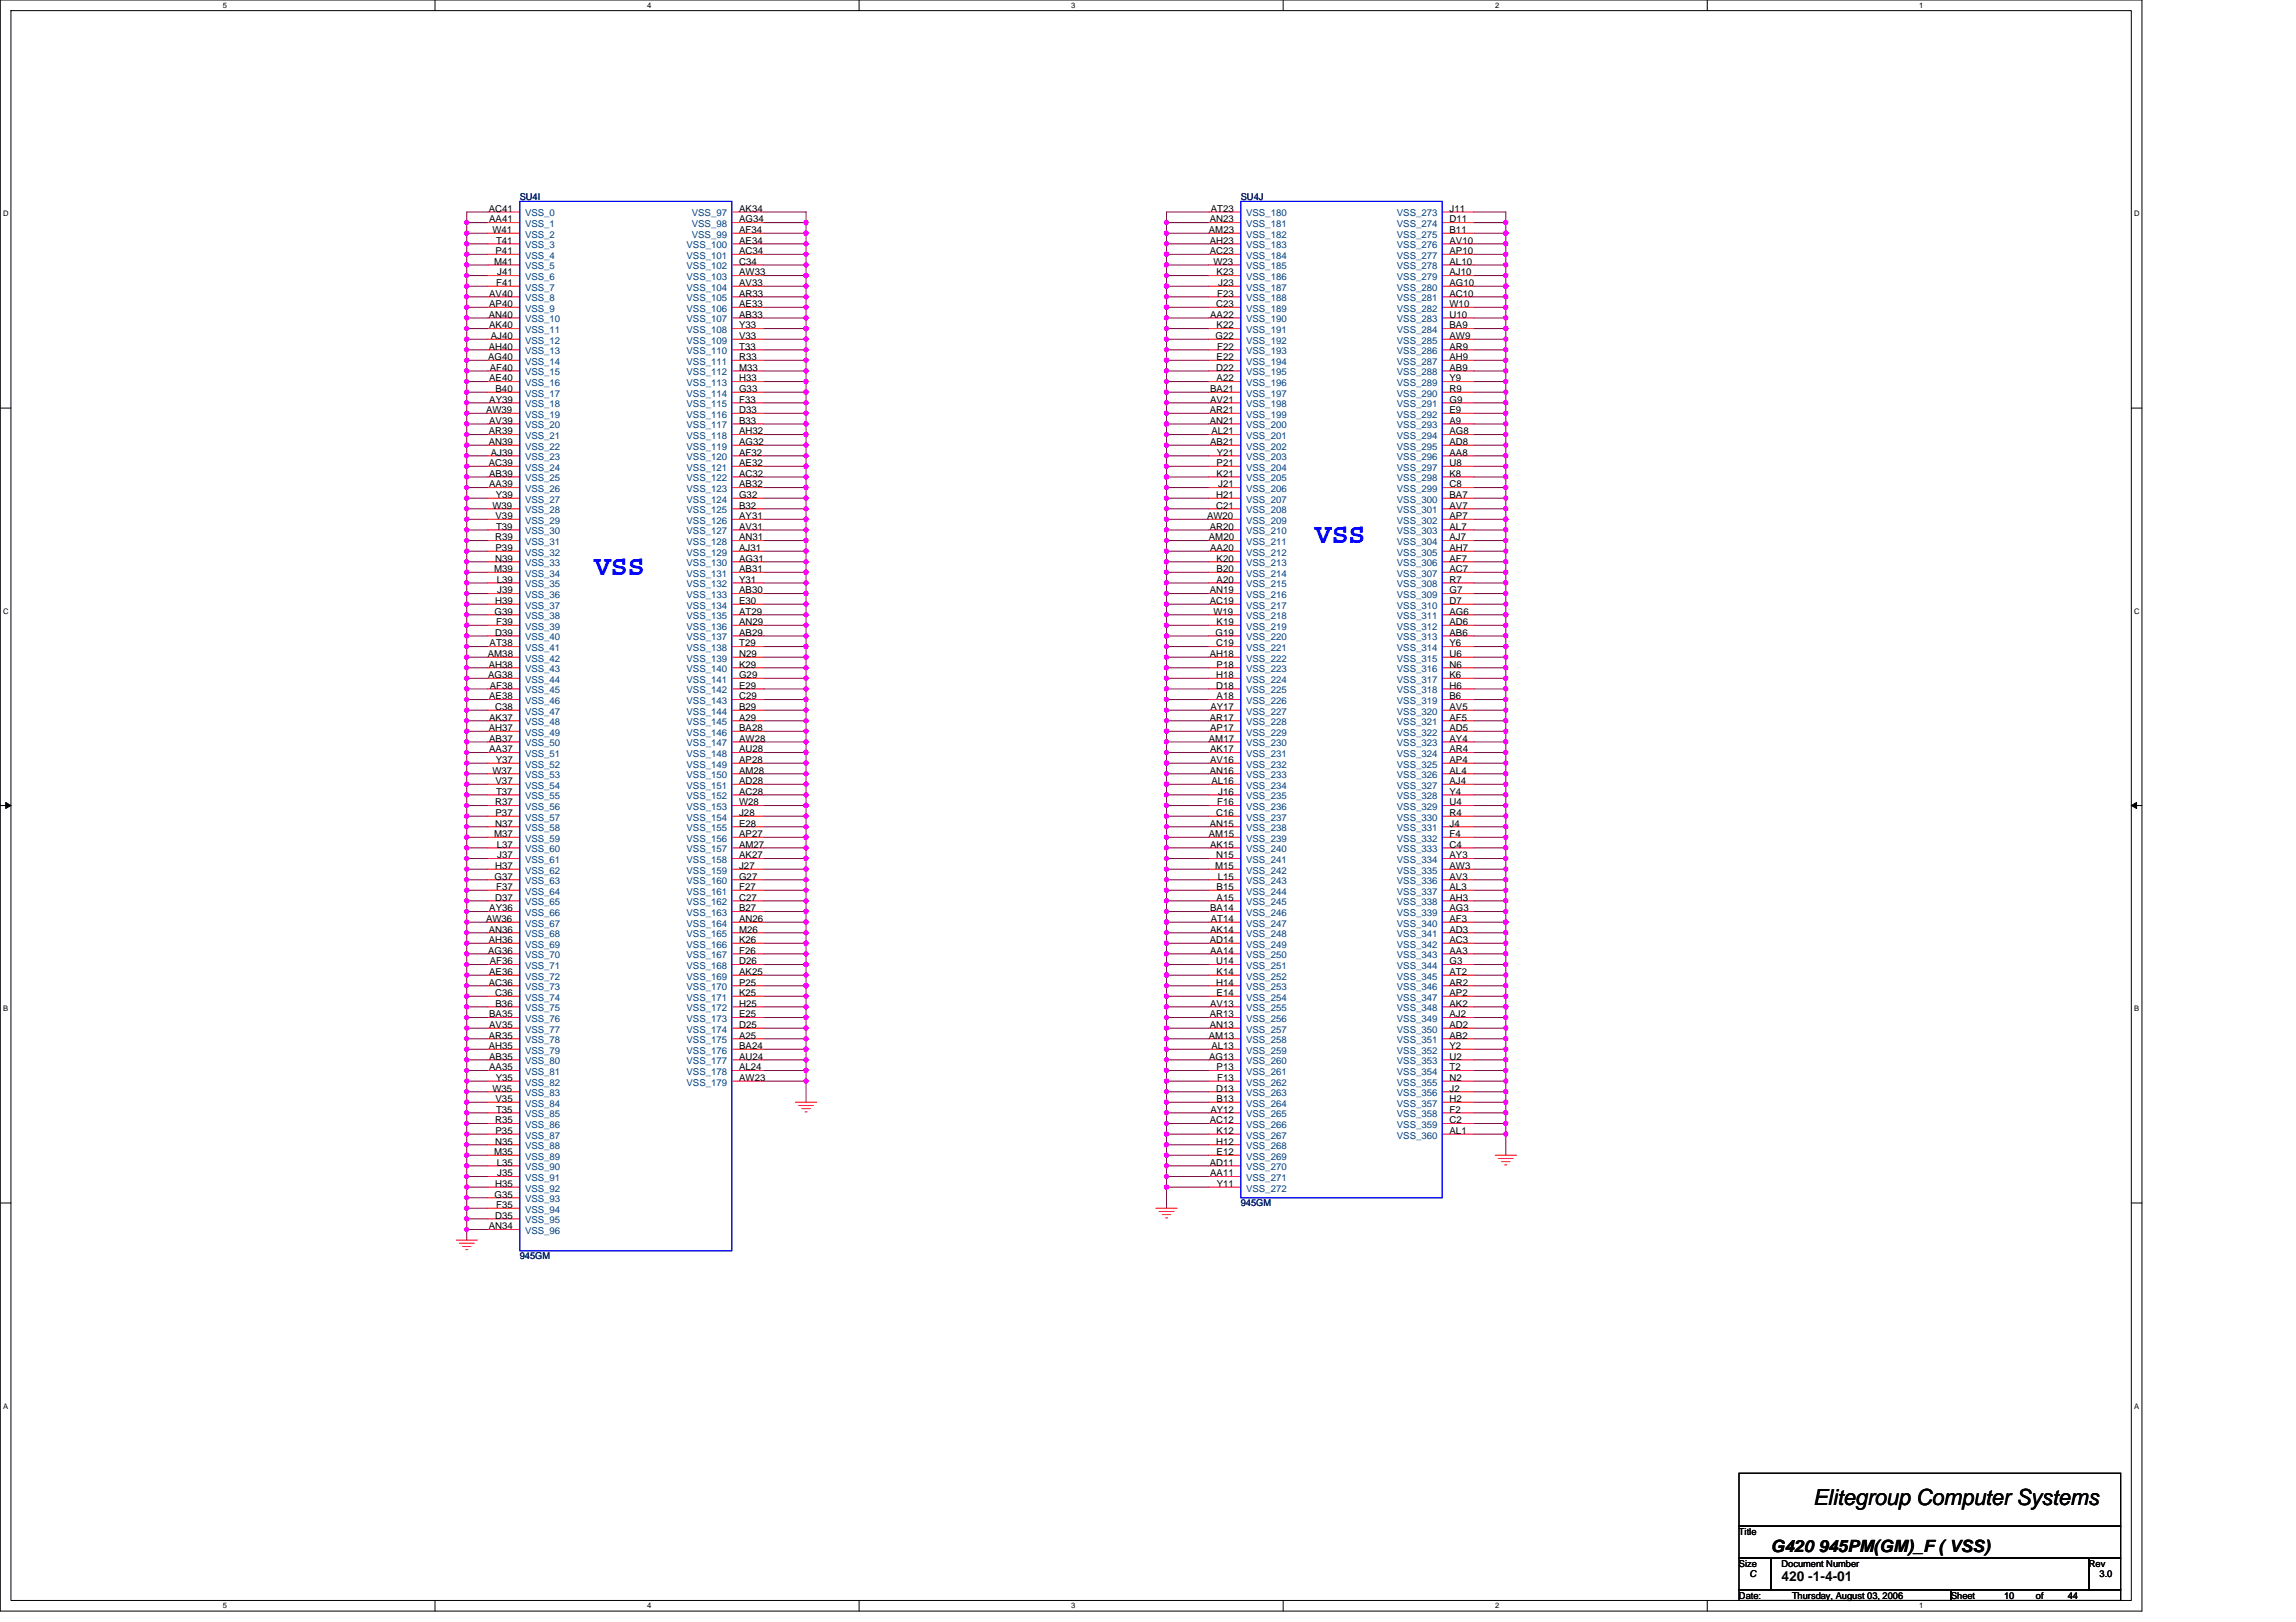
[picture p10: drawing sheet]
<svg xmlns="http://www.w3.org/2000/svg" width="297mm" height="210mm" viewBox="0 0 297 210" stroke-linecap="round" stroke-linejoin="round" font-family="sans-serif">
<defs><g id="words">
<g font-size="3.7" fill="#00f">
<text x="170.1" y="70.3">VSS</text>
<text x="76.9" y="74.4">VSS</text>
</g>
<text font-size="2.9" x="234.6" y="194.7">Elitegroup Computer Systems</text>
<text font-size="2.2" x="229.1" y="200.9">G420 945PM(GM)_F ( VSS)</text>
<text font-size="1.8" x="230.5" y="204.7">420 -1-4-01</text>
<g font-size="1.2">
<text x="63.2" y="27.4">AC41</text>
<text x="63.3" y="28.8">AA41</text>
<text x="95.6" y="27.4">AK34</text>
<text x="95.6" y="28.8">AG34</text>
<text x="156.5" y="28.8">AN23</text>
<text x="156.6" y="27.4">AT23</text>
<text x="187.5" y="27.4">J11</text>
<text x="187.5" y="28.8">D11</text>
<text x="63.7" y="30.2">W41</text>
<text x="63.9" y="34.3">M41</text>
<text x="64.1" y="32.9">P41</text>
<text x="64.2" y="31.5">T41</text>
<text x="64.3" y="35.6">J41</text>
<text x="95.6" y="30.2">AF34</text>
<text x="95.6" y="31.5">AE34</text>
<text x="95.6" y="32.9">AC34</text>
<text x="95.6" y="34.3">C34</text>
<text x="95.6" y="35.6">AW33</text>
<text x="156.4" y="30.2">AM23</text>
<text x="156.5" y="31.5">AH23</text>
<text x="156.5" y="32.9">AC23</text>
<text x="157" y="34.3">W23</text>
<text x="157.4" y="35.6">K23</text>
<text x="187.5" y="30.2">B11</text>
<text x="187.5" y="31.5">AV10</text>
<text x="187.5" y="34.3">AL10</text>
<text x="187.5" y="35.6">AJ10</text>
<text x="187.5" y="32.9">AP10</text>
<text x="63.2" y="41.1">AN40</text>
<text x="63.3" y="38.4">AV40</text>
<text x="63.3" y="39.8">AP40</text>
<text x="64.2" y="37">F41</text>
<text x="95.6" y="37">AV33</text>
<text x="95.6" y="38.4">AR33</text>
<text x="95.6" y="39.8">AE33</text>
<text x="95.6" y="41.1">AB33</text>
<text x="156.6" y="41.1">AA22</text>
<text x="157.3" y="39.8">C23</text>
<text x="157.5" y="38.4">F23</text>
<text x="157.6" y="37">J23</text>
<text x="187.5" y="37">AG10</text>
<text x="187.5" y="38.4">AC10</text>
<text x="187.5" y="39.8">W10</text>
<text x="187.5" y="41.1">U10</text>
<text x="63.2" y="46.6">AG40</text>
<text x="63.2" y="45.3">AH40</text>
<text x="63.3" y="42.5">AK40</text>
<text x="63.4" y="48">AF40</text>
<text x="63.5" y="43.9">AJ40</text>
<text x="95.6" y="42.5">Y33</text>
<text x="95.6" y="43.9">V33</text>
<text x="95.6" y="45.3">T33</text>
<text x="95.6" y="46.6">R33</text>
<text x="95.6" y="48">M33</text>
<text x="157.3" y="43.9">G22</text>
<text x="157.3" y="48">D22</text>
<text x="157.4" y="42.5">K22</text>
<text x="157.4" y="46.6">E22</text>
<text x="157.5" y="45.3">F22</text>
<text x="187.5" y="43.9">AW9</text>
<text x="187.5" y="45.3">AR9</text>
<text x="187.5" y="46.6">AH9</text>
<text x="187.5" y="48">AB9</text>
<text x="187.5" y="42.5">BA9</text>
<text x="62.9" y="53.5">AW39</text>
<text x="63.3" y="49.4">AE40</text>
<text x="63.3" y="52.1">AY39</text>
<text x="64.1" y="50.7">B40</text>
<text x="95.6" y="49.4">H33</text>
<text x="95.6" y="50.7">G33</text>
<text x="95.6" y="52.1">F33</text>
<text x="95.6" y="53.5">D33</text>
<text x="156.5" y="53.5">AR21</text>
<text x="156.6" y="50.7">BA21</text>
<text x="156.6" y="52.1">AV21</text>
<text x="157.4" y="49.4">A22</text>
<text x="187.5" y="49.4">Y9</text>
<text x="187.5" y="50.7">R9</text>
<text x="187.5" y="52.1">G9</text>
<text x="187.5" y="53.5">E9</text>
<text x="63.2" y="56.2">AR39</text>
<text x="63.2" y="57.6">AN39</text>
<text x="63.3" y="54.8">AV39</text>
<text x="63.5" y="59">AJ39</text>
<text x="95.6" y="54.8">B33</text>
<text x="95.6" y="56.2">AH32</text>
<text x="95.6" y="57.6">AG32</text>
<text x="95.6" y="59">AF32</text>
<text x="156.5" y="54.8">AN21</text>
<text x="156.6" y="57.6">AB21</text>
<text x="156.7" y="56.2">AL21</text>
<text x="157.4" y="59">Y21</text>
<text x="187.5" y="54.8">A9</text>
<text x="187.5" y="56.2">AG8</text>
<text x="187.5" y="57.6">AD8</text>
<text x="187.5" y="59">AA8</text>
<text x="63.2" y="60.3">AC39</text>
<text x="63.3" y="61.7">AB39</text>
<text x="63.3" y="63.1">AA39</text>
<text x="63.7" y="65.8">W39</text>
<text x="64.1" y="64.5">Y39</text>
<text x="95.6" y="60.3">AE32</text>
<text x="95.6" y="61.7">AC32</text>
<text x="95.6" y="63.1">AB32</text>
<text x="95.6" y="64.5">G32</text>
<text x="95.6" y="65.8">B32</text>
<text x="157.3" y="64.5">H21</text>
<text x="157.3" y="65.8">C21</text>
<text x="157.4" y="60.3">P21</text>
<text x="157.4" y="61.7">K21</text>
<text x="157.6" y="63.1">J21</text>
<text x="187.5" y="60.3">U8</text>
<text x="187.5" y="61.7">K8</text>
<text x="187.5" y="63.1">C8</text>
<text x="187.5" y="64.5">BA7</text>
<text x="187.5" y="65.8">AV7</text>
<text x="64" y="69.9">R39</text>
<text x="64.1" y="67.2">V39</text>
<text x="64.1" y="71.3">P39</text>
<text x="64.2" y="68.6">T39</text>
<text x="95.6" y="67.2">AY31</text>
<text x="95.6" y="68.6">AV31</text>
<text x="95.6" y="69.9">AN31</text>
<text x="95.6" y="71.3">AJ31</text>
<text x="156.2" y="67.2">AW20</text>
<text x="156.4" y="69.9">AM20</text>
<text x="156.5" y="68.6">AR20</text>
<text x="156.6" y="71.3">AA20</text>
<text x="187.5" y="67.2">AP7</text>
<text x="187.5" y="68.6">AL7</text>
<text x="187.5" y="69.9">AJ7</text>
<text x="187.5" y="71.3">AH7</text>
<text x="63.9" y="74">M39</text>
<text x="64" y="72.7">N39</text>
<text x="64.3" y="75.4">L39</text>
<text x="64.3" y="76.8">J39</text>
<text x="95.6" y="72.7">AG31</text>
<text x="95.6" y="74">AB31</text>
<text x="95.6" y="75.4">Y31</text>
<text x="95.6" y="76.8">AB30</text>
<text x="156.5" y="76.8">AN19</text>
<text x="157.4" y="72.7">K20</text>
<text x="157.4" y="74">B20</text>
<text x="157.4" y="75.4">A20</text>
<text x="187.5" y="72.7">AF7</text>
<text x="187.5" y="74">AC7</text>
<text x="187.5" y="75.4">R7</text>
<text x="187.5" y="76.8">G7</text>
<text x="63.3" y="83.7">AT38</text>
<text x="64" y="79.5">G39</text>
<text x="64" y="78.2">H39</text>
<text x="64" y="82.3">D39</text>
<text x="64.2" y="80.9">F39</text>
<text x="95.6" y="78.2">E30</text>
<text x="95.6" y="79.5">AT29</text>
<text x="95.6" y="80.9">AN29</text>
<text x="95.6" y="82.3">AB29</text>
<text x="95.6" y="83.7">T29</text>
<text x="156.5" y="78.2">AC19</text>
<text x="157" y="79.5">W19</text>
<text x="157.3" y="82.3">G19</text>
<text x="157.3" y="83.7">C19</text>
<text x="157.4" y="80.9">K19</text>
<text x="187.5" y="78.2">D7</text>
<text x="187.5" y="79.5">AG6</text>
<text x="187.5" y="80.9">AD6</text>
<text x="187.5" y="82.3">AB6</text>
<text x="187.5" y="83.7">Y6</text>
<text x="63.1" y="85">AM38</text>
<text x="63.2" y="87.8">AG38</text>
<text x="63.2" y="86.4">AH38</text>
<text x="63.4" y="89.1">AF38</text>
<text x="95.6" y="85">N29</text>
<text x="95.6" y="86.4">K29</text>
<text x="95.6" y="87.8">G29</text>
<text x="95.6" y="89.1">E29</text>
<text x="156.5" y="85">AH18</text>
<text x="157.3" y="87.8">H18</text>
<text x="157.3" y="89.1">D18</text>
<text x="157.4" y="86.4">P18</text>
<text x="187.5" y="85">U6</text>
<text x="187.5" y="86.4">N6</text>
<text x="187.5" y="87.8">K6</text>
<text x="187.5" y="89.1">H6</text>
<text x="63.2" y="94.6">AH37</text>
<text x="63.3" y="90.5">AE38</text>
<text x="63.3" y="93.3">AK37</text>
<text x="63.3" y="96">AB37</text>
<text x="64" y="91.9">C38</text>
<text x="95.6" y="90.5">C29</text>
<text x="95.6" y="91.9">B29</text>
<text x="95.6" y="93.3">A29</text>
<text x="95.6" y="94.6">BA28</text>
<text x="95.6" y="96">AW28</text>
<text x="156.4" y="96">AM17</text>
<text x="156.5" y="93.3">AR17</text>
<text x="156.6" y="94.6">AP17</text>
<text x="156.6" y="91.9">AY17</text>
<text x="157.4" y="90.5">A18</text>
<text x="187.5" y="90.5">B6</text>
<text x="187.5" y="91.9">AV5</text>
<text x="187.5" y="93.3">AF5</text>
<text x="187.5" y="94.6">AD5</text>
<text x="187.5" y="96">AY4</text>
<text x="63.3" y="97.4">AA37</text>
<text x="63.7" y="100.1">W37</text>
<text x="64.1" y="101.5">V37</text>
<text x="64.1" y="98.7">Y37</text>
<text x="95.6" y="97.4">AU28</text>
<text x="95.6" y="98.7">AP28</text>
<text x="95.6" y="100.1">AM28</text>
<text x="95.6" y="101.5">AD28</text>
<text x="156.5" y="100.1">AN16</text>
<text x="156.6" y="97.4">AK17</text>
<text x="156.6" y="98.7">AV16</text>
<text x="156.7" y="101.5">AL16</text>
<text x="187.5" y="97.4">AR4</text>
<text x="187.5" y="98.7">AP4</text>
<text x="187.5" y="100.1">AL4</text>
<text x="187.5" y="101.5">AJ4</text>
<text x="64" y="104.2">R37</text>
<text x="64" y="107">N37</text>
<text x="64.1" y="105.6">P37</text>
<text x="64.2" y="102.8">T37</text>
<text x="95.6" y="102.8">AC28</text>
<text x="95.6" y="104.2">W28</text>
<text x="95.6" y="105.6">J28</text>
<text x="95.6" y="107">E28</text>
<text x="156.5" y="107">AN15</text>
<text x="157.3" y="105.6">C16</text>
<text x="157.5" y="104.2">F16</text>
<text x="157.6" y="102.8">J16</text>
<text x="187.5" y="102.8">Y4</text>
<text x="187.5" y="104.2">U4</text>
<text x="187.5" y="105.6">R4</text>
<text x="187.5" y="107">J4</text>
<text x="63.9" y="108.3">M37</text>
<text x="64" y="113.8">G37</text>
<text x="64" y="112.5">H37</text>
<text x="64.3" y="109.7">L37</text>
<text x="64.3" y="111.1">J37</text>
<text x="95.6" y="108.3">AP27</text>
<text x="95.6" y="109.7">AM27</text>
<text x="95.6" y="111.1">AK27</text>
<text x="95.6" y="112.5">J27</text>
<text x="95.6" y="113.8">G27</text>
<text x="156.4" y="108.3">AM15</text>
<text x="156.6" y="109.7">AK15</text>
<text x="157.2" y="112.5">M15</text>
<text x="157.3" y="111.1">N15</text>
<text x="157.5" y="113.8">L15</text>
<text x="187.5" y="108.3">F4</text>
<text x="187.5" y="109.7">C4</text>
<text x="187.5" y="111.1">AY3</text>
<text x="187.5" y="112.5">AW3</text>
<text x="187.5" y="113.8">AV3</text>
<text x="62.9" y="119.3">AW36</text>
<text x="63.3" y="117.9">AY36</text>
<text x="64" y="116.6">D37</text>
<text x="64.2" y="115.2">F37</text>
<text x="95.6" y="115.2">F27</text>
<text x="95.6" y="116.6">C27</text>
<text x="95.6" y="117.9">B27</text>
<text x="95.6" y="119.3">AN26</text>
<text x="156.6" y="117.9">BA14</text>
<text x="156.6" y="119.3">AT14</text>
<text x="157.4" y="115.2">B15</text>
<text x="157.4" y="116.6">A15</text>
<text x="187.5" y="115.2">AL3</text>
<text x="187.5" y="116.6">AH3</text>
<text x="187.5" y="117.9">AG3</text>
<text x="187.5" y="119.3">AF3</text>
<text x="63.2" y="123.4">AG36</text>
<text x="63.2" y="120.7">AN36</text>
<text x="63.2" y="122">AH36</text>
<text x="63.4" y="124.8">AF36</text>
<text x="95.6" y="120.7">M26</text>
<text x="95.6" y="122">K26</text>
<text x="95.6" y="123.4">F26</text>
<text x="95.6" y="124.8">D26</text>
<text x="156.5" y="122">AD14</text>
<text x="156.6" y="120.7">AK14</text>
<text x="156.6" y="123.4">AA14</text>
<text x="157.3" y="124.8">U14</text>
<text x="187.5" y="120.7">AD3</text>
<text x="187.5" y="122">AC3</text>
<text x="187.5" y="123.4">AA3</text>
<text x="187.5" y="124.8">G3</text>
<text x="63.2" y="127.6">AC36</text>
<text x="63.3" y="126.2">AE36</text>
<text x="63.3" y="131.7">BA35</text>
<text x="64" y="128.9">C36</text>
<text x="64.1" y="130.3">B36</text>
<text x="95.6" y="126.2">AK25</text>
<text x="95.6" y="127.6">P25</text>
<text x="95.6" y="128.9">K25</text>
<text x="95.6" y="130.3">H25</text>
<text x="95.6" y="131.7">E25</text>
<text x="156.5" y="131.7">AR13</text>
<text x="156.6" y="130.3">AV13</text>
<text x="157.3" y="127.6">H14</text>
<text x="157.4" y="126.2">K14</text>
<text x="157.4" y="128.9">E14</text>
<text x="187.5" y="126.2">AT2</text>
<text x="187.5" y="127.6">AR2</text>
<text x="187.5" y="128.9">AP2</text>
<text x="187.5" y="130.3">AK2</text>
<text x="187.5" y="131.7">AJ2</text>
<text x="63.2" y="134.4">AR35</text>
<text x="63.2" y="135.8">AH35</text>
<text x="63.3" y="133">AV35</text>
<text x="63.3" y="137.1">AB35</text>
<text x="95.6" y="133">D25</text>
<text x="95.6" y="134.4">A25</text>
<text x="95.6" y="135.8">BA24</text>
<text x="95.6" y="137.1">AU24</text>
<text x="156.4" y="134.4">AM13</text>
<text x="156.4" y="137.1">AG13</text>
<text x="156.5" y="133">AN13</text>
<text x="156.7" y="135.8">AL13</text>
<text x="187.5" y="133">AD2</text>
<text x="187.5" y="134.4">AB2</text>
<text x="187.5" y="135.8">Y2</text>
<text x="187.5" y="137.1">U2</text>
<text x="63.3" y="138.5">AA35</text>
<text x="63.7" y="141.3">W35</text>
<text x="64.1" y="142.6">V35</text>
<text x="64.1" y="139.9">Y35</text>
<text x="64.2" y="144">T35</text>
<text x="95.6" y="138.5">AL24</text>
<text x="95.6" y="139.9">AW23</text>
<text x="156.6" y="144">AY12</text>
<text x="157.3" y="141.3">D13</text>
<text x="157.4" y="138.5">P13</text>
<text x="157.4" y="142.6">B13</text>
<text x="157.5" y="139.9">F13</text>
<text x="187.5" y="138.5">T2</text>
<text x="187.5" y="139.9">N2</text>
<text x="187.5" y="141.3">J2</text>
<text x="187.5" y="142.6">H2</text>
<text x="187.5" y="144">F2</text>
<text x="63.9" y="149.5">M35</text>
<text x="64" y="145.4">R35</text>
<text x="64" y="148.1">N35</text>
<text x="64.1" y="146.7">P35</text>
<text x="156.5" y="145.4">AC12</text>
<text x="157.3" y="148.1">H12</text>
<text x="157.4" y="146.7">K12</text>
<text x="157.4" y="149.5">E12</text>
<text x="187.5" y="145.4">C2</text>
<text x="187.5" y="146.7">AL1</text>
<text x="64" y="155">G35</text>
<text x="64" y="153.6">H35</text>
<text x="64.3" y="150.9">L35</text>
<text x="64.3" y="152.2">J35</text>
<text x="156.5" y="150.9">AD11</text>
<text x="156.6" y="152.2">AA11</text>
<text x="157.4" y="153.6">Y11</text>
<text x="63.2" y="159.1">AN34</text>
<text x="64" y="157.7">D35</text>
<text x="64.2" y="156.3">F35</text>
<text x="225" y="198.6">Title</text>
<text x="225" y="202.8">Size</text>
<text x="230.5" y="202.8">Document Number</text>
<text x="270.3" y="202.8">Rev</text>
<text x="225" y="206.9">Date:</text>
<text x="226.4" y="204.1">C</text>
<text x="231.8" y="206.9">Thursday, August 03, 2006</text>
<text x="252.4" y="206.9">Sheet</text>
<text x="259.3" y="206.9">10</text>
<text x="263.4" y="206.9">of</text>
<text x="267.5" y="206.9">44</text>
<text x="271.6" y="204.1">3.0</text>
</g>
<g font-size="1.2" fill="#000080">
<text x="67.2" y="25.8">SU4I</text>
<text x="160.5" y="25.8">SU4J</text>
<text x="160.5" y="156.1">945GM</text>
<text x="67.2" y="163">945GM</text>
</g>
<g font-size="1.2" fill="#004080">
<text x="67.9" y="28">VSS_0</text>
<text x="67.9" y="29.4">VSS_1</text>
<text x="89.5" y="28">VSS_97</text>
<text x="89.5" y="29.4">VSS_98</text>
<text x="161.2" y="28">VSS_180</text>
<text x="161.2" y="29.4">VSS_181</text>
<text x="180.7" y="28">VSS_273</text>
<text x="180.7" y="29.4">VSS_274</text>
<text x="67.9" y="30.8">VSS_2</text>
<text x="67.9" y="32.1">VSS_3</text>
<text x="67.9" y="33.5">VSS_4</text>
<text x="67.9" y="34.9">VSS_5</text>
<text x="88.8" y="32.1">VSS_100</text>
<text x="88.8" y="33.5">VSS_101</text>
<text x="88.8" y="34.9">VSS_102</text>
<text x="89.5" y="30.8">VSS_99</text>
<text x="161.2" y="30.8">VSS_182</text>
<text x="161.2" y="32.1">VSS_183</text>
<text x="161.2" y="33.5">VSS_184</text>
<text x="161.2" y="34.9">VSS_185</text>
<text x="180.7" y="30.8">VSS_275</text>
<text x="180.7" y="32.1">VSS_276</text>
<text x="180.7" y="34.9">VSS_278</text>
<text x="180.7" y="33.5">VSS_277</text>
<text x="67.9" y="36.2">VSS_6</text>
<text x="67.9" y="37.6">VSS_7</text>
<text x="67.9" y="39">VSS_8</text>
<text x="67.9" y="40.3">VSS_9</text>
<text x="67.9" y="41.7">VSS_10</text>
<text x="88.8" y="36.2">VSS_103</text>
<text x="88.8" y="37.6">VSS_104</text>
<text x="88.8" y="39">VSS_105</text>
<text x="88.8" y="40.3">VSS_106</text>
<text x="88.8" y="41.7">VSS_107</text>
<text x="161.2" y="36.2">VSS_186</text>
<text x="161.2" y="37.6">VSS_187</text>
<text x="161.2" y="39">VSS_188</text>
<text x="161.2" y="40.3">VSS_189</text>
<text x="161.2" y="41.7">VSS_190</text>
<text x="180.7" y="37.6">VSS_280</text>
<text x="180.7" y="39">VSS_281</text>
<text x="180.7" y="40.3">VSS_282</text>
<text x="180.7" y="41.7">VSS_283</text>
<text x="180.7" y="36.2">VSS_279</text>
<text x="67.9" y="43.1">VSS_11</text>
<text x="67.9" y="44.5">VSS_12</text>
<text x="67.9" y="45.8">VSS_13</text>
<text x="67.9" y="47.2">VSS_14</text>
<text x="88.8" y="43.1">VSS_108</text>
<text x="88.8" y="44.5">VSS_109</text>
<text x="88.8" y="45.8">VSS_110</text>
<text x="88.8" y="47.2">VSS_111</text>
<text x="161.2" y="43.1">VSS_191</text>
<text x="161.2" y="44.5">VSS_192</text>
<text x="161.2" y="45.8">VSS_193</text>
<text x="161.2" y="47.2">VSS_194</text>
<text x="180.7" y="44.5">VSS_285</text>
<text x="180.7" y="45.8">VSS_286</text>
<text x="180.7" y="47.2">VSS_287</text>
<text x="180.7" y="43.1">VSS_284</text>
<text x="67.9" y="48.6">VSS_15</text>
<text x="67.9" y="50">VSS_16</text>
<text x="67.9" y="51.3">VSS_17</text>
<text x="67.9" y="52.7">VSS_18</text>
<text x="88.8" y="48.6">VSS_112</text>
<text x="88.8" y="50">VSS_113</text>
<text x="88.8" y="51.3">VSS_114</text>
<text x="88.8" y="52.7">VSS_115</text>
<text x="161.2" y="48.6">VSS_195</text>
<text x="161.2" y="50">VSS_196</text>
<text x="161.2" y="51.3">VSS_197</text>
<text x="161.2" y="52.7">VSS_198</text>
<text x="180.7" y="48.6">VSS_288</text>
<text x="180.7" y="50">VSS_289</text>
<text x="180.7" y="51.3">VSS_290</text>
<text x="180.7" y="52.7">VSS_291</text>
<text x="67.9" y="54.1">VSS_19</text>
<text x="67.9" y="55.4">VSS_20</text>
<text x="67.9" y="56.8">VSS_21</text>
<text x="67.9" y="58.2">VSS_22</text>
<text x="67.9" y="59.6">VSS_23</text>
<text x="88.8" y="54.1">VSS_116</text>
<text x="88.8" y="55.4">VSS_117</text>
<text x="88.8" y="56.8">VSS_118</text>
<text x="88.8" y="58.2">VSS_119</text>
<text x="88.8" y="59.6">VSS_120</text>
<text x="161.2" y="54.1">VSS_199</text>
<text x="161.2" y="55.4">VSS_200</text>
<text x="161.2" y="56.8">VSS_201</text>
<text x="161.2" y="58.2">VSS_202</text>
<text x="161.2" y="59.6">VSS_203</text>
<text x="180.7" y="54.1">VSS_292</text>
<text x="180.7" y="55.4">VSS_293</text>
<text x="180.7" y="56.8">VSS_294</text>
<text x="180.7" y="58.2">VSS_295</text>
<text x="180.7" y="59.6">VSS_296</text>
<text x="67.9" y="60.9">VSS_24</text>
<text x="67.9" y="62.3">VSS_25</text>
<text x="67.9" y="63.7">VSS_26</text>
<text x="67.9" y="65">VSS_27</text>
<text x="88.8" y="60.9">VSS_121</text>
<text x="88.8" y="62.3">VSS_122</text>
<text x="88.8" y="63.7">VSS_123</text>
<text x="88.8" y="65">VSS_124</text>
<text x="161.2" y="60.9">VSS_204</text>
<text x="161.2" y="62.3">VSS_205</text>
<text x="161.2" y="63.7">VSS_206</text>
<text x="161.2" y="65">VSS_207</text>
<text x="180.7" y="60.9">VSS_297</text>
<text x="180.7" y="62.3">VSS_298</text>
<text x="180.7" y="63.7">VSS_299</text>
<text x="180.7" y="65">VSS_300</text>
<text x="67.9" y="66.4">VSS_28</text>
<text x="67.9" y="67.8">VSS_29</text>
<text x="67.9" y="69.2">VSS_30</text>
<text x="67.9" y="70.5">VSS_31</text>
<text x="67.9" y="71.9">VSS_32</text>
<text x="88.8" y="66.4">VSS_125</text>
<text x="88.8" y="67.8">VSS_126</text>
<text x="88.8" y="69.2">VSS_127</text>
<text x="88.8" y="70.5">VSS_128</text>
<text x="88.8" y="71.9">VSS_129</text>
<text x="161.2" y="66.4">VSS_208</text>
<text x="161.2" y="67.8">VSS_209</text>
<text x="161.2" y="69.2">VSS_210</text>
<text x="161.2" y="70.5">VSS_211</text>
<text x="161.2" y="71.9">VSS_212</text>
<text x="180.7" y="66.4">VSS_301</text>
<text x="180.7" y="67.8">VSS_302</text>
<text x="180.7" y="69.2">VSS_303</text>
<text x="180.7" y="70.5">VSS_304</text>
<text x="180.7" y="71.9">VSS_305</text>
<text x="67.9" y="73.3">VSS_33</text>
<text x="67.9" y="74.6">VSS_34</text>
<text x="67.9" y="76">VSS_35</text>
<text x="67.9" y="77.4">VSS_36</text>
<text x="88.8" y="73.3">VSS_130</text>
<text x="88.8" y="74.6">VSS_131</text>
<text x="88.8" y="76">VSS_132</text>
<text x="88.8" y="77.4">VSS_133</text>
<text x="161.2" y="73.3">VSS_213</text>
<text x="161.2" y="74.6">VSS_214</text>
<text x="161.2" y="76">VSS_215</text>
<text x="161.2" y="77.4">VSS_216</text>
<text x="180.7" y="73.3">VSS_306</text>
<text x="180.7" y="74.6">VSS_307</text>
<text x="180.7" y="76">VSS_308</text>
<text x="180.7" y="77.4">VSS_309</text>
<text x="67.9" y="78.8">VSS_37</text>
<text x="67.9" y="80.1">VSS_38</text>
<text x="67.9" y="81.5">VSS_39</text>
<text x="67.9" y="82.9">VSS_40</text>
<text x="88.8" y="78.8">VSS_134</text>
<text x="88.8" y="80.1">VSS_135</text>
<text x="88.8" y="81.5">VSS_136</text>
<text x="88.8" y="82.9">VSS_137</text>
<text x="161.2" y="78.8">VSS_217</text>
<text x="161.2" y="80.1">VSS_218</text>
<text x="161.2" y="81.5">VSS_219</text>
<text x="161.2" y="82.9">VSS_220</text>
<text x="180.7" y="78.8">VSS_310</text>
<text x="180.7" y="80.1">VSS_311</text>
<text x="180.7" y="81.5">VSS_312</text>
<text x="180.7" y="82.9">VSS_313</text>
<text x="67.9" y="84.2">VSS_41</text>
<text x="67.9" y="85.6">VSS_42</text>
<text x="67.9" y="87">VSS_43</text>
<text x="67.9" y="88.3">VSS_44</text>
<text x="67.9" y="89.7">VSS_45</text>
<text x="88.8" y="84.2">VSS_138</text>
<text x="88.8" y="85.6">VSS_139</text>
<text x="88.8" y="87">VSS_140</text>
<text x="88.8" y="88.3">VSS_141</text>
<text x="88.8" y="89.7">VSS_142</text>
<text x="161.2" y="84.2">VSS_221</text>
<text x="161.2" y="85.6">VSS_222</text>
<text x="161.2" y="87">VSS_223</text>
<text x="161.2" y="88.3">VSS_224</text>
<text x="161.2" y="89.7">VSS_225</text>
<text x="180.7" y="84.2">VSS_314</text>
<text x="180.7" y="85.6">VSS_315</text>
<text x="180.7" y="87">VSS_316</text>
<text x="180.7" y="88.3">VSS_317</text>
<text x="180.7" y="89.7">VSS_318</text>
<text x="67.9" y="91.1">VSS_46</text>
<text x="67.9" y="92.5">VSS_47</text>
<text x="67.9" y="93.9">VSS_48</text>
<text x="67.9" y="95.2">VSS_49</text>
<text x="88.8" y="91.1">VSS_143</text>
<text x="88.8" y="92.5">VSS_144</text>
<text x="88.8" y="93.9">VSS_145</text>
<text x="88.8" y="95.2">VSS_146</text>
<text x="161.2" y="91.1">VSS_226</text>
<text x="161.2" y="92.5">VSS_227</text>
<text x="161.2" y="93.9">VSS_228</text>
<text x="161.2" y="95.2">VSS_229</text>
<text x="180.7" y="91.1">VSS_319</text>
<text x="180.7" y="92.5">VSS_320</text>
<text x="180.7" y="93.9">VSS_321</text>
<text x="180.7" y="95.2">VSS_322</text>
<text x="67.9" y="96.6">VSS_50</text>
<text x="67.9" y="98">VSS_51</text>
<text x="67.9" y="99.3">VSS_52</text>
<text x="67.9" y="100.7">VSS_53</text>
<text x="88.8" y="96.6">VSS_147</text>
<text x="88.8" y="98">VSS_148</text>
<text x="88.8" y="99.3">VSS_149</text>
<text x="88.8" y="100.7">VSS_150</text>
<text x="161.2" y="96.6">VSS_230</text>
<text x="161.2" y="98">VSS_231</text>
<text x="161.2" y="99.3">VSS_232</text>
<text x="161.2" y="100.7">VSS_233</text>
<text x="180.7" y="96.6">VSS_323</text>
<text x="180.7" y="98">VSS_324</text>
<text x="180.7" y="99.3">VSS_325</text>
<text x="180.7" y="100.7">VSS_326</text>
<text x="67.9" y="102.1">VSS_54</text>
<text x="67.9" y="103.4">VSS_55</text>
<text x="67.9" y="104.8">VSS_56</text>
<text x="67.9" y="106.2">VSS_57</text>
<text x="67.9" y="107.6">VSS_58</text>
<text x="88.8" y="102.1">VSS_151</text>
<text x="88.8" y="103.4">VSS_152</text>
<text x="88.8" y="104.8">VSS_153</text>
<text x="88.8" y="106.2">VSS_154</text>
<text x="88.8" y="107.6">VSS_155</text>
<text x="161.2" y="102.1">VSS_234</text>
<text x="161.2" y="103.4">VSS_235</text>
<text x="161.2" y="104.8">VSS_236</text>
<text x="161.2" y="106.2">VSS_237</text>
<text x="161.2" y="107.6">VSS_238</text>
<text x="180.7" y="102.1">VSS_327</text>
<text x="180.7" y="103.4">VSS_328</text>
<text x="180.7" y="104.8">VSS_329</text>
<text x="180.7" y="106.2">VSS_330</text>
<text x="180.7" y="107.6">VSS_331</text>
<text x="67.9" y="108.9">VSS_59</text>
<text x="67.9" y="110.3">VSS_60</text>
<text x="67.9" y="111.7">VSS_61</text>
<text x="67.9" y="113.1">VSS_62</text>
<text x="88.8" y="108.9">VSS_156</text>
<text x="88.8" y="110.3">VSS_157</text>
<text x="88.8" y="111.7">VSS_158</text>
<text x="88.8" y="113.1">VSS_159</text>
<text x="161.2" y="108.9">VSS_239</text>
<text x="161.2" y="110.3">VSS_240</text>
<text x="161.2" y="111.7">VSS_241</text>
<text x="161.2" y="113.1">VSS_242</text>
<text x="180.7" y="108.9">VSS_332</text>
<text x="180.7" y="110.3">VSS_333</text>
<text x="180.7" y="111.7">VSS_334</text>
<text x="180.7" y="113.1">VSS_335</text>
<text x="67.9" y="114.4">VSS_63</text>
<text x="67.9" y="115.8">VSS_64</text>
<text x="67.9" y="117.2">VSS_65</text>
<text x="67.9" y="118.5">VSS_66</text>
<text x="67.9" y="119.9">VSS_67</text>
<text x="88.8" y="114.4">VSS_160</text>
<text x="88.8" y="115.8">VSS_161</text>
<text x="88.8" y="117.2">VSS_162</text>
<text x="88.8" y="118.5">VSS_163</text>
<text x="88.8" y="119.9">VSS_164</text>
<text x="161.2" y="114.4">VSS_243</text>
<text x="161.2" y="115.8">VSS_244</text>
<text x="161.2" y="117.2">VSS_245</text>
<text x="161.2" y="118.5">VSS_246</text>
<text x="161.2" y="119.9">VSS_247</text>
<text x="180.7" y="114.4">VSS_336</text>
<text x="180.7" y="115.8">VSS_337</text>
<text x="180.7" y="117.2">VSS_338</text>
<text x="180.7" y="118.5">VSS_339</text>
<text x="180.7" y="119.9">VSS_340</text>
<text x="67.9" y="121.3">VSS_68</text>
<text x="67.9" y="122.6">VSS_69</text>
<text x="67.9" y="124">VSS_70</text>
<text x="67.9" y="125.4">VSS_71</text>
<text x="88.8" y="121.3">VSS_165</text>
<text x="88.8" y="122.6">VSS_166</text>
<text x="88.8" y="124">VSS_167</text>
<text x="88.8" y="125.4">VSS_168</text>
<text x="161.2" y="121.3">VSS_248</text>
<text x="161.2" y="122.6">VSS_249</text>
<text x="161.2" y="124">VSS_250</text>
<text x="161.2" y="125.4">VSS_251</text>
<text x="180.7" y="121.3">VSS_341</text>
<text x="180.7" y="122.6">VSS_342</text>
<text x="180.7" y="124">VSS_343</text>
<text x="180.7" y="125.4">VSS_344</text>
<text x="67.9" y="126.8">VSS_72</text>
<text x="67.9" y="128.1">VSS_73</text>
<text x="67.9" y="129.5">VSS_74</text>
<text x="67.9" y="130.9">VSS_75</text>
<text x="88.8" y="126.8">VSS_169</text>
<text x="88.8" y="128.1">VSS_170</text>
<text x="88.8" y="129.5">VSS_171</text>
<text x="88.8" y="130.9">VSS_172</text>
<text x="161.2" y="126.8">VSS_252</text>
<text x="161.2" y="128.1">VSS_253</text>
<text x="161.2" y="129.5">VSS_254</text>
<text x="161.2" y="130.9">VSS_255</text>
<text x="180.7" y="126.8">VSS_345</text>
<text x="180.7" y="128.1">VSS_346</text>
<text x="180.7" y="129.5">VSS_347</text>
<text x="180.7" y="130.9">VSS_348</text>
<text x="67.9" y="132.2">VSS_76</text>
<text x="67.9" y="133.6">VSS_77</text>
<text x="67.9" y="135">VSS_78</text>
<text x="67.9" y="136.4">VSS_79</text>
<text x="67.9" y="137.7">VSS_80</text>
<text x="88.8" y="132.2">VSS_173</text>
<text x="88.8" y="133.6">VSS_174</text>
<text x="88.8" y="135">VSS_175</text>
<text x="88.8" y="136.4">VSS_176</text>
<text x="88.8" y="137.7">VSS_177</text>
<text x="161.2" y="132.2">VSS_256</text>
<text x="161.2" y="133.6">VSS_257</text>
<text x="161.2" y="135">VSS_258</text>
<text x="161.2" y="136.4">VSS_259</text>
<text x="161.2" y="137.7">VSS_260</text>
<text x="180.7" y="132.2">VSS_349</text>
<text x="180.7" y="133.6">VSS_350</text>
<text x="180.7" y="135">VSS_351</text>
<text x="180.7" y="136.4">VSS_352</text>
<text x="180.7" y="137.7">VSS_353</text>
<text x="67.9" y="139.1">VSS_81</text>
<text x="67.9" y="140.5">VSS_82</text>
<text x="67.9" y="141.9">VSS_83</text>
<text x="67.9" y="143.2">VSS_84</text>
<text x="88.8" y="139.1">VSS_178</text>
<text x="88.8" y="140.5">VSS_179</text>
<text x="161.2" y="139.1">VSS_261</text>
<text x="161.2" y="140.5">VSS_262</text>
<text x="161.2" y="141.9">VSS_263</text>
<text x="161.2" y="143.2">VSS_264</text>
<text x="180.7" y="139.1">VSS_354</text>
<text x="180.7" y="140.5">VSS_355</text>
<text x="180.7" y="141.9">VSS_356</text>
<text x="180.7" y="143.2">VSS_357</text>
<text x="67.9" y="144.6">VSS_85</text>
<text x="67.9" y="146">VSS_86</text>
<text x="67.9" y="147.3">VSS_87</text>
<text x="67.9" y="148.7">VSS_88</text>
<text x="161.2" y="144.6">VSS_265</text>
<text x="161.2" y="146">VSS_266</text>
<text x="161.2" y="147.3">VSS_267</text>
<text x="161.2" y="148.7">VSS_268</text>
<text x="180.7" y="144.6">VSS_358</text>
<text x="180.7" y="146">VSS_359</text>
<text x="180.7" y="147.3">VSS_360</text>
<text x="67.9" y="150.1">VSS_89</text>
<text x="67.9" y="151.4">VSS_90</text>
<text x="67.9" y="152.8">VSS_91</text>
<text x="67.9" y="154.2">VSS_92</text>
<text x="67.9" y="155.6">VSS_93</text>
<text x="161.2" y="150.1">VSS_269</text>
<text x="161.2" y="151.4">VSS_270</text>
<text x="161.2" y="152.8">VSS_271</text>
<text x="161.2" y="154.2">VSS_272</text>
<text x="67.9" y="156.9">VSS_94</text>
<text x="67.9" y="158.3">VSS_95</text>
<text x="67.9" y="159.7">VSS_96</text>
</g>
<g font-size="1">
<text x="28.8" y="1">5</text>
<text x="83.7" y="1">4</text>
<text x="138.6" y="1">3</text>
<text x="193.4" y="1">2</text>
<text x="248.3" y="1">1</text>
<text x=".4" y="28">D</text>
<text x="276.1" y="28">D</text>
<text x=".4" y="79.4">C</text>
<text x="276.1" y="79.4">C</text>
<text x=".4" y="130.9">B</text>
<text x="276.1" y="130.9">B</text>
<text x=".4" y="182.3">A</text>
<text x="276.1" y="182.3">A</text>
<text x="28.8" y="208.2">5</text>
<text x="83.7" y="208.2">4</text>
<text x="138.6" y="208.2">3</text>
<text x="193.4" y="208.2">2</text>
<text x="248.3" y="208.2">1</text>
</g>
</g></defs>
<path d="M0 0h277.1v208.5h-277.1zM1.4 1.4h274.3v205.7h-274.3z" fill="none" stroke="#000" stroke-width=".13"/>
<g fill="#fff">
<path d="M28.8 .1h.6v1.1h-.6z"/>
<path d="M28.8 207.3h.6v1.1h-.6z"/>
</g>
<path d="M56.3 0v1.4M56.3 207.1v1.4" fill="none" stroke="#000" stroke-width=".13"/>
<g fill="#fff">
<path d="M83.7 .1h.6v1.1h-.6z"/>
<path d="M83.7 207.3h.6v1.1h-.6z"/>
</g>
<path d="M111.1 0v1.4M111.1 207.1v1.4" fill="none" stroke="#000" stroke-width=".13"/>
<g fill="#fff">
<path d="M138.6 .1h.5v1.1h-.5z"/>
<path d="M138.6 207.3h.5v1.1h-.5z"/>
</g>
<path d="M166 0v1.4M166 207.1v1.4" fill="none" stroke="#000" stroke-width=".13"/>
<g fill="#fff">
<path d="M193.4 .1h.6v1.1h-.6z"/>
<path d="M193.4 207.3h.6v1.1h-.6z"/>
</g>
<path d="M220.9 0v1.4M220.9 207.1v1.4" fill="none" stroke="#000" stroke-width=".13"/>
<g fill="#fff">
<path d="M248.3 .1h.6v1.1h-.6z"/>
<path d="M248.3 207.3h.6v1.1h-.6z"/>
<path d="M.4 27.1h.7v1.1h-.7z"/>
<path d="M276.1 27.1h.7v1.1h-.7z"/>
<path d="M.4 78.5h.7v1.1h-.7z"/>
<path d="M276.1 78.5h.7v1.1h-.7z"/>
</g>
<path d="M0 52.8h1.4M275.7 52.8h1.4" fill="none" stroke="#000" stroke-width=".13"/>
<g fill="#fff">
<path d="M.4 130h.7v1.1h-.7z"/>
<path d="M276.1 130h.7v1.1h-.7z"/>
</g>
<path d="M0 104.2h1.4M275.7 104.2h1.4" fill="none" stroke="#000" stroke-width=".13"/>
<path d="M.7 103.8l.7 .4-.7 .4zM275.7 104.2l.7-.4v.8z" fill="#000" stroke="#000" stroke-width=".13"/>
<g fill="#fff">
<path d="M.4 181.4h.7v1.1h-.7z"/>
<path d="M276.1 181.4h.7v1.1h-.7z"/>
</g>
<path d="M0 155.7h1.4M275.7 155.7h1.4M225 190.6h49.4v6.9h-49.4zM225 197.5h49.4v4.1h-49.4zM225 205.7h27.4v1.4h-27.4zM225 201.6h4.1v4.1h-4.1zM229.1 201.6h41.2v4.1h-41.2zM252.4 205.7h22v1.4h-22zM270.3 201.6h4.1v4.1h-4.1z" fill="none" stroke="#000" stroke-width=".13"/>
<g fill="none" stroke="#800040" stroke-width=".13">
<path d="M60.4 31.6h2.7M60.4 35.7h2.7M60.4 39.8h2.7M60.4 37h2.7M60.4 38.4h2.7M60.4 28.8h2.7M60.4 32.9h2.7M60.4 30.2h2.7M60.4 34.3h2.7M63.1 27.4h-2.7v133.1M98.8 31.6h5.5M98.8 35.7h5.5"/>
<path d="M98.8 39.8h5.5M98.8 37h5.5M98.8 38.4h5.5M98.8 27.4h5.5v115.2M98.8 28.8h5.5M98.8 32.9h5.5M98.8 30.2h5.5M98.8 34.3h5.5M150.9 31.6h5.5M150.9 35.7h5.5M150.9 39.8h5.5M150.9 37h5.5"/>
<path d="M150.9 38.4h5.5M150.9 28.8h5.5M150.9 32.9h5.5M150.9 30.2h5.5M150.9 34.3h5.5M156.4 27.4h-5.5v129M190.7 31.6h4.1M190.7 35.7h4.1M190.7 39.8h4.1M190.7 37h4.1M190.7 38.4h4.1M190.7 27.4h4.1v122.1"/>
<path d="M190.7 28.8h4.1M190.7 32.9h4.1M190.7 30.2h4.1M190.7 34.3h4.1M60.4 57.6h2.7M60.4 48h2.7M60.4 56.2h2.7M60.4 53.5h2.7M60.4 52.1h2.7M60.4 50.8h2.7M60.4 43.9h2.7M60.4 41.1h2.7"/>
<path d="M60.4 46.6h2.7M60.4 54.9h2.7M60.4 45.3h2.7M60.4 49.4h2.7M60.4 42.5h2.7M60.4 59h2.7M98.8 57.6h5.5M98.8 48h5.5M98.8 56.2h5.5M98.8 53.5h5.5M98.8 52.1h5.5M98.8 50.8h5.5"/>
<path d="M98.8 43.9h5.5M98.8 41.1h5.5M98.8 46.6h5.5M98.8 54.9h5.5M98.8 45.3h5.5M98.8 49.4h5.5M98.8 42.5h5.5M98.8 59h5.5M150.9 57.6h5.5M150.9 48h5.5M150.9 56.2h5.5M150.9 53.5h5.5"/>
<path d="M150.9 52.1h5.5M150.9 50.8h5.5M150.9 43.9h5.5M150.9 41.1h5.5M150.9 46.6h5.5M150.9 54.9h5.5M150.9 45.3h5.5M150.9 49.4h5.5M150.9 42.5h5.5M150.9 59h5.5M190.7 57.6h4.1M190.7 48h4.1"/>
<path d="M190.7 56.2h4.1M190.7 53.5h4.1M190.7 52.1h4.1M190.7 50.8h4.1M190.7 43.9h4.1M190.7 41.1h4.1M190.7 46.6h4.1M190.7 54.9h4.1M190.7 45.3h4.1M190.7 49.4h4.1M190.7 42.5h4.1M190.7 59h4.1"/>
<path d="M60.4 64.5h2.7M60.4 65.8h2.7M60.4 72.7h2.7M60.4 71.3h2.7M60.4 61.7h2.7M60.4 75.4h2.7M60.4 68.6h2.7M60.4 70h2.7M60.4 60.3h2.7M60.4 79.6h2.7M60.4 78.2h2.7M60.4 74.1h2.7"/>
<path d="M60.4 67.2h2.7M60.4 63.1h2.7M60.4 76.8h2.7M98.8 64.5h5.5M98.8 65.8h5.5M98.8 72.7h5.5M98.8 71.3h5.5M98.8 61.7h5.5M98.8 75.4h5.5M98.8 68.6h5.5M98.8 70h5.5M98.8 60.3h5.5"/>
<path d="M98.8 79.6h5.5M98.8 78.2h5.5M98.8 74.1h5.5M98.8 67.2h5.5M98.8 63.1h5.5M98.8 76.8h5.5M150.9 64.5h5.5M150.9 65.8h5.5M150.9 72.7h5.5M150.9 71.3h5.5M150.9 61.7h5.5M150.9 75.4h5.5"/>
<path d="M150.9 68.6h5.5M150.9 70h5.5M150.9 60.3h5.5M150.9 79.6h5.5M150.9 78.2h5.5M150.9 74.1h5.5M150.9 67.2h5.5M150.9 63.1h5.5M150.9 76.8h5.5M190.7 64.5h4.1M190.7 65.8h4.1M190.7 72.7h4.1"/>
<path d="M190.7 71.3h4.1M190.7 61.7h4.1M190.7 75.4h4.1M190.7 68.6h4.1M190.7 70h4.1M190.7 60.3h4.1M190.7 79.6h4.1M190.7 78.2h4.1M190.7 74.1h4.1M190.7 67.2h4.1M190.7 63.1h4.1M190.7 76.8h4.1"/>
<path d="M60.4 93.3h2.7M60.4 91.9h2.7M60.4 98.8h2.7M60.4 82.3h2.7M60.4 86.4h2.7M60.4 85h2.7M60.4 89.2h2.7M60.4 87.8h2.7M60.4 94.6h2.7M60.4 90.5h2.7M60.4 96h2.7M60.4 97.4h2.7"/>
<path d="M60.4 83.7h2.7M60.4 80.9h2.7M98.8 93.3h5.5M98.8 91.9h5.5M98.8 98.8h5.5M98.8 82.3h5.5M98.8 86.4h5.5M98.8 85h5.5M98.8 89.2h5.5M98.8 87.8h5.5M98.8 94.6h5.5M98.8 90.5h5.5"/>
<path d="M98.8 96h5.5M98.8 97.4h5.5M98.8 83.7h5.5M98.8 80.9h5.5M150.9 93.3h5.5M150.9 91.9h5.5M150.9 98.8h5.5M150.9 82.3h5.5M150.9 86.4h5.5M150.9 85h5.5M150.9 89.2h5.5M150.9 87.8h5.5"/>
<path d="M150.9 94.6h5.5M150.9 90.5h5.5M150.9 96h5.5M150.9 97.4h5.5M150.9 83.7h5.5M150.9 80.9h5.5M190.7 93.3h4.1M190.7 91.9h4.1M190.7 98.8h4.1M190.7 82.3h4.1M190.7 86.4h4.1M190.7 85h4.1"/>
<path d="M190.7 89.2h4.1M190.7 87.8h4.1M190.7 94.6h4.1M190.7 90.5h4.1M190.7 96h4.1M190.7 97.4h4.1M190.7 83.7h4.1M190.7 80.9h4.1M60.4 105.6h2.7M60.4 107h2.7M60.4 113.9h2.7M60.4 108.4h2.7"/>
<path d="M60.4 111.1h2.7M60.4 115.2h2.7M60.4 119.3h2.7M60.4 109.7h2.7M60.4 112.5h2.7M60.4 101.5h2.7M60.4 102.9h2.7M60.4 118h2.7M60.4 116.6h2.7M60.4 104.2h2.7M60.4 100.1h2.7M98.8 105.6h5.5"/>
<path d="M98.8 107h5.5M98.8 113.9h5.5M98.8 108.4h5.5M98.8 111.1h5.5M98.8 115.2h5.5M98.8 119.3h5.5M98.8 109.7h5.5M98.8 112.5h5.5M98.8 101.5h5.5M98.8 102.9h5.5M98.8 118h5.5M98.8 116.6h5.5"/>
<path d="M98.8 104.2h5.5M98.8 100.1h5.5M150.9 105.6h5.5M150.9 107h5.5M150.9 113.9h5.5M150.9 108.4h5.5M150.9 111.1h5.5M150.9 115.2h5.5M150.9 119.3h5.5M150.9 109.7h5.5M150.9 112.5h5.5M150.9 101.5h5.5"/>
<path d="M150.9 102.9h5.5M150.9 118h5.5M150.9 116.6h5.5M150.9 104.2h5.5M150.9 100.1h5.5M190.7 105.6h4.1M190.7 107h4.1M190.7 113.9h4.1M190.7 108.4h4.1M190.7 111.1h4.1M190.7 115.2h4.1M190.7 119.3h4.1"/>
<path d="M190.7 109.7h4.1M190.7 112.5h4.1M190.7 101.5h4.1M190.7 102.9h4.1M190.7 118h4.1M190.7 116.6h4.1M190.7 104.2h4.1M190.7 100.1h4.1M60.4 131.7h2.7M60.4 122.1h2.7M60.4 124.8h2.7M60.4 137.2h2.7"/>
<path d="M60.4 128.9h2.7M60.4 126.2h2.7M60.4 133.1h2.7M60.4 120.7h2.7M60.4 138.5h2.7M60.4 130.3h2.7M60.4 127.6h2.7M60.4 123.4h2.7M60.4 135.8h2.7M60.4 134.4h2.7M60.4 139.9h2.7M98.8 131.7h5.5"/>
<path d="M98.8 122.1h5.5M98.8 124.8h5.5M98.8 137.2h5.5M98.8 128.9h5.5M98.8 126.2h5.5M98.8 133.1h5.5M98.8 120.7h5.5M98.8 138.5h5.5M98.8 130.3h5.5M98.8 127.6h5.5M98.8 123.4h5.5M98.8 135.8h5.5"/>
<path d="M98.8 134.4h5.5M98.8 139.9h5.5M150.9 131.7h5.5M150.9 122.1h5.5M150.9 124.8h5.5M150.9 137.2h5.5M150.9 128.9h5.5M150.9 126.2h5.5M150.9 133.1h5.5M150.9 120.7h5.5M150.9 138.5h5.5M150.9 130.3h5.5"/>
<path d="M150.9 127.6h5.5M150.9 123.4h5.5M150.9 135.8h5.5M150.9 134.4h5.5M150.9 139.9h5.5M190.7 131.7h4.1M190.7 122.1h4.1M190.7 124.8h4.1M190.7 137.2h4.1M190.7 128.9h4.1M190.7 126.2h4.1M190.7 133.1h4.1"/>
<path d="M190.7 120.7h4.1M190.7 138.5h4.1M190.7 130.3h4.1M190.7 127.6h4.1M190.7 123.4h4.1M190.7 135.8h4.1M190.7 134.4h4.1M190.7 139.9h4.1M60.4 150.9h2.7M60.4 148.1h2.7M60.4 156.4h2.7M60.4 159.1h2.7"/>
<path d="M60.4 152.3h2.7M60.4 149.5h2.7M60.4 144h2.7M60.4 155h2.7M60.4 157.7h2.7M60.4 141.3h2.7M60.4 142.6h2.7M60.4 146.8h2.7M60.4 145.4h2.7M60.4 153.6h2.7M150.9 150.9h5.5M150.9 148.1h5.5"/>
<path d="M150.9 152.3h5.5M150.9 149.5h5.5M150.9 144h5.5M150.9 141.3h5.5M150.9 142.6h5.5M150.9 146.8h5.5M150.9 145.4h5.5M150.9 153.6h5.5M190.7 144h4.1M190.7 141.3h4.1M190.7 142.6h4.1M190.7 146.8h4.1"/>
<path d="M190.7 145.4h4.1"/>
</g>
<g fill="#f0f" stroke="#f0f" stroke-width=".13">
<circle cx="60.4" cy="68.6" r=".27"/>
<circle cx="60.4" cy="133" r=".27"/>
<circle cx="60.4" cy="156.3" r=".27"/>
<circle cx="60.4" cy="49.4" r=".27"/>
<circle cx="60.4" cy="82.3" r=".27"/>
<circle cx="60.4" cy="123.4" r=".27"/>
<circle cx="60.4" cy="69.9" r=".27"/>
<circle cx="60.4" cy="100.1" r=".27"/>
<circle cx="60.4" cy="128.9" r=".27"/>
<circle cx="60.4" cy="87.8" r=".27"/>
<circle cx="60.4" cy="107" r=".27"/>
<circle cx="60.4" cy="90.5" r=".27"/>
<circle cx="60.4" cy="159.1" r=".27"/>
<circle cx="60.4" cy="42.5" r=".27"/>
<circle cx="60.4" cy="56.2" r=".27"/>
<circle cx="60.4" cy="145.4" r=".27"/>
<circle cx="60.4" cy="150.9" r=".27"/>
<circle cx="60.4" cy="126.2" r=".27"/>
<circle cx="60.4" cy="141.3" r=".27"/>
<circle cx="60.4" cy="79.6" r=".27"/>
<circle cx="60.4" cy="146.8" r=".27"/>
<circle cx="60.4" cy="67.2" r=".27"/>
<circle cx="60.4" cy="50.7" r=".27"/>
<circle cx="60.4" cy="35.7" r=".27"/>
<circle cx="60.4" cy="57.6" r=".27"/>
<circle cx="60.4" cy="89.1" r=".27"/>
<circle cx="60.4" cy="98.8" r=".27"/>
<circle cx="60.4" cy="43.9" r=".27"/>
<circle cx="60.4" cy="86.4" r=".27"/>
<circle cx="60.4" cy="37" r=".27"/>
<circle cx="60.4" cy="60.3" r=".27"/>
<circle cx="60.4" cy="94.6" r=".27"/>
<circle cx="60.4" cy="124.8" r=".27"/>
<circle cx="60.4" cy="144" r=".27"/>
<circle cx="60.4" cy="65.8" r=".27"/>
<circle cx="60.4" cy="39.8" r=".27"/>
<circle cx="60.4" cy="53.5" r=".27"/>
<circle cx="60.4" cy="119.3" r=".27"/>
<circle cx="60.4" cy="52.1" r=".27"/>
<circle cx="60.4" cy="120.7" r=".27"/>
<circle cx="60.4" cy="113.8" r=".27"/>
<circle cx="60.4" cy="76.8" r=".27"/>
<circle cx="60.4" cy="64.5" r=".27"/>
<circle cx="60.4" cy="127.6" r=".27"/>
<circle cx="60.4" cy="137.1" r=".27"/>
<circle cx="60.4" cy="134.4" r=".27"/>
<circle cx="60.4" cy="38.4" r=".27"/>
<circle cx="60.4" cy="116.6" r=".27"/>
<circle cx="60.4" cy="101.5" r=".27"/>
<circle cx="60.4" cy="115.2" r=".27"/>
<circle cx="60.4" cy="155" r=".27"/>
<circle cx="60.4" cy="112.5" r=".27"/>
<circle cx="60.4" cy="109.7" r=".27"/>
<circle cx="60.4" cy="139.9" r=".27"/>
<circle cx="60.4" cy="131.7" r=".27"/>
<circle cx="60.4" cy="108.3" r=".27"/>
<circle cx="60.4" cy="102.9" r=".27"/>
<circle cx="60.4" cy="78.2" r=".27"/>
<circle cx="60.4" cy="97.4" r=".27"/>
<circle cx="60.4" cy="104.2" r=".27"/>
<circle cx="60.4" cy="72.7" r=".27"/>
<circle cx="60.4" cy="71.3" r=".27"/>
<circle cx="60.4" cy="46.6" r=".27"/>
<circle cx="60.4" cy="63.1" r=".27"/>
<circle cx="60.4" cy="30.2" r=".27"/>
<circle cx="60.4" cy="83.7" r=".27"/>
<circle cx="60.4" cy="80.9" r=".27"/>
<circle cx="60.4" cy="91.9" r=".27"/>
<circle cx="60.4" cy="152.2" r=".27"/>
<circle cx="60.4" cy="105.6" r=".27"/>
<circle cx="60.4" cy="85" r=".27"/>
<circle cx="60.4" cy="142.6" r=".27"/>
<circle cx="60.4" cy="148.1" r=".27"/>
<circle cx="60.4" cy="28.8" r=".27"/>
<circle cx="60.4" cy="117.9" r=".27"/>
<circle cx="60.4" cy="45.3" r=".27"/>
<circle cx="60.4" cy="111.1" r=".27"/>
<circle cx="60.4" cy="149.5" r=".27"/>
<circle cx="60.4" cy="59" r=".27"/>
<circle cx="60.4" cy="75.4" r=".27"/>
<circle cx="60.4" cy="41.1" r=".27"/>
<circle cx="60.4" cy="32.9" r=".27"/>
<circle cx="60.4" cy="130.3" r=".27"/>
<circle cx="60.4" cy="153.6" r=".27"/>
<circle cx="60.4" cy="96" r=".27"/>
<circle cx="60.4" cy="93.3" r=".27"/>
<circle cx="60.4" cy="31.5" r=".27"/>
<circle cx="60.4" cy="48" r=".27"/>
<circle cx="60.4" cy="122.1" r=".27"/>
<circle cx="60.4" cy="34.3" r=".27"/>
<circle cx="60.4" cy="54.9" r=".27"/>
<circle cx="60.4" cy="74" r=".27"/>
<circle cx="60.4" cy="138.5" r=".27"/>
<circle cx="60.4" cy="135.8" r=".27"/>
<circle cx="60.4" cy="61.7" r=".27"/>
<circle cx="104.3" cy="59" r=".27"/>
<circle cx="104.3" cy="138.5" r=".27"/>
<circle cx="104.3" cy="137.1" r=".27"/>
<circle cx="104.3" cy="133" r=".27"/>
<circle cx="104.3" cy="131.7" r=".27"/>
<circle cx="104.3" cy="91.9" r=".27"/>
<circle cx="104.3" cy="72.7" r=".27"/>
<circle cx="104.3" cy="53.5" r=".27"/>
<circle cx="104.3" cy="63.1" r=".27"/>
<circle cx="104.3" cy="104.2" r=".27"/>
<circle cx="104.3" cy="60.3" r=".27"/>
<circle cx="104.3" cy="54.9" r=".27"/>
<circle cx="104.3" cy="120.7" r=".27"/>
<circle cx="104.3" cy="112.5" r=".27"/>
<circle cx="104.3" cy="115.2" r=".27"/>
<circle cx="104.3" cy="86.4" r=".27"/>
<circle cx="104.3" cy="111.1" r=".27"/>
<circle cx="104.3" cy="109.7" r=".27"/>
<circle cx="104.3" cy="37" r=".27"/>
<circle cx="104.3" cy="46.6" r=".27"/>
<circle cx="104.3" cy="79.6" r=".27"/>
<circle cx="104.3" cy="90.5" r=".27"/>
<circle cx="104.3" cy="31.5" r=".27"/>
<circle cx="104.3" cy="98.8" r=".27"/>
<circle cx="104.3" cy="35.7" r=".27"/>
<circle cx="104.3" cy="32.9" r=".27"/>
<circle cx="104.3" cy="89.1" r=".27"/>
<circle cx="104.3" cy="128.9" r=".27"/>
<circle cx="104.3" cy="94.6" r=".27"/>
<circle cx="104.3" cy="50.7" r=".27"/>
<circle cx="104.3" cy="78.2" r=".27"/>
<circle cx="104.3" cy="69.9" r=".27"/>
<circle cx="104.3" cy="68.6" r=".27"/>
<circle cx="104.3" cy="107" r=".27"/>
<circle cx="104.3" cy="30.2" r=".27"/>
<circle cx="104.3" cy="28.8" r=".27"/>
<circle cx="104.3" cy="134.4" r=".27"/>
<circle cx="104.3" cy="71.3" r=".27"/>
<circle cx="104.3" cy="34.3" r=".27"/>
<circle cx="104.3" cy="87.8" r=".27"/>
<circle cx="104.3" cy="42.5" r=".27"/>
<circle cx="104.3" cy="122.1" r=".27"/>
<circle cx="104.3" cy="45.3" r=".27"/>
<circle cx="104.3" cy="93.3" r=".27"/>
<circle cx="104.3" cy="135.8" r=".27"/>
<circle cx="104.3" cy="127.6" r=".27"/>
<circle cx="104.3" cy="61.7" r=".27"/>
<circle cx="104.3" cy="97.4" r=".27"/>
<circle cx="104.3" cy="108.3" r=".27"/>
<circle cx="104.3" cy="49.4" r=".27"/>
<circle cx="104.3" cy="75.4" r=".27"/>
<circle cx="104.3" cy="85" r=".27"/>
<circle cx="104.3" cy="74" r=".27"/>
<circle cx="104.3" cy="43.9" r=".27"/>
<circle cx="104.3" cy="67.2" r=".27"/>
<circle cx="104.3" cy="65.8" r=".27"/>
<circle cx="104.3" cy="124.8" r=".27"/>
<circle cx="104.3" cy="123.4" r=".27"/>
<circle cx="104.3" cy="119.3" r=".27"/>
<circle cx="104.3" cy="117.9" r=".27"/>
<circle cx="104.3" cy="41.1" r=".27"/>
<circle cx="104.3" cy="39.8" r=".27"/>
<circle cx="104.3" cy="57.6" r=".27"/>
<circle cx="104.3" cy="56.2" r=".27"/>
<circle cx="104.3" cy="126.2" r=".27"/>
<circle cx="104.3" cy="102.9" r=".27"/>
<circle cx="104.3" cy="76.8" r=".27"/>
<circle cx="104.3" cy="100.1" r=".27"/>
<circle cx="104.3" cy="80.9" r=".27"/>
<circle cx="104.3" cy="83.7" r=".27"/>
<circle cx="104.3" cy="113.8" r=".27"/>
<circle cx="194.8" cy="61.7" r=".27"/>
<circle cx="194.8" cy="91.9" r=".27"/>
<circle cx="194.8" cy="71.3" r=".27"/>
<circle cx="194.8" cy="135.8" r=".27"/>
<circle cx="194.8" cy="87.8" r=".27"/>
<circle cx="194.8" cy="42.5" r=".27"/>
<circle cx="194.8" cy="41.1" r=".27"/>
<circle cx="194.8" cy="112.5" r=".27"/>
<circle cx="194.8" cy="30.2" r=".27"/>
<circle cx="194.8" cy="28.8" r=".27"/>
<circle cx="194.8" cy="32.9" r=".27"/>
<circle cx="194.8" cy="119.3" r=".27"/>
<circle cx="194.8" cy="117.9" r=".27"/>
<circle cx="194.8" cy="83.7" r=".27"/>
<circle cx="194.8" cy="57.6" r=".27"/>
<circle cx="194.8" cy="48" r=".27"/>
<circle cx="194.8" cy="56.2" r=".27"/>
<circle cx="194.8" cy="38.4" r=".27"/>
<circle cx="194.8" cy="131.7" r=".27"/>
<circle cx="194.8" cy="104.2" r=".27"/>
<circle cx="194.8" cy="96" r=".27"/>
<circle cx="194.8" cy="69.9" r=".27"/>
<circle cx="194.8" cy="122.1" r=".27"/>
<circle cx="194.8" cy="134.4" r=".27"/>
<circle cx="194.8" cy="72.7" r=".27"/>
<circle cx="194.8" cy="54.9" r=".27"/>
<circle cx="194.8" cy="50.7" r=".27"/>
<circle cx="194.8" cy="98.8" r=".27"/>
<circle cx="194.8" cy="105.6" r=".27"/>
<circle cx="194.8" cy="100.1" r=".27"/>
<circle cx="194.8" cy="120.7" r=".27"/>
<circle cx="194.8" cy="67.2" r=".27"/>
<circle cx="194.8" cy="124.8" r=".27"/>
<circle cx="194.8" cy="113.8" r=".27"/>
<circle cx="194.8" cy="133" r=".27"/>
<circle cx="194.8" cy="115.2" r=".27"/>
<circle cx="194.8" cy="59" r=".27"/>
<circle cx="194.8" cy="60.3" r=".27"/>
<circle cx="194.8" cy="102.9" r=".27"/>
<circle cx="194.8" cy="52.1" r=".27"/>
<circle cx="194.8" cy="111.1" r=".27"/>
<circle cx="194.8" cy="128.9" r=".27"/>
<circle cx="194.8" cy="127.6" r=".27"/>
<circle cx="194.8" cy="37" r=".27"/>
<circle cx="194.8" cy="35.7" r=".27"/>
<circle cx="194.8" cy="94.6" r=".27"/>
<circle cx="194.8" cy="46.6" r=".27"/>
<circle cx="194.8" cy="130.3" r=".27"/>
<circle cx="194.8" cy="137.1" r=".27"/>
<circle cx="194.8" cy="109.7" r=".27"/>
<circle cx="194.8" cy="31.5" r=".27"/>
<circle cx="194.8" cy="123.4" r=".27"/>
<circle cx="194.8" cy="89.1" r=".27"/>
<circle cx="194.8" cy="79.6" r=".27"/>
<circle cx="194.8" cy="78.2" r=".27"/>
<circle cx="194.8" cy="43.9" r=".27"/>
<circle cx="194.8" cy="68.6" r=".27"/>
<circle cx="194.8" cy="85" r=".27"/>
<circle cx="194.8" cy="101.5" r=".27"/>
<circle cx="194.8" cy="49.4" r=".27"/>
<circle cx="194.8" cy="82.3" r=".27"/>
<circle cx="194.8" cy="80.9" r=".27"/>
<circle cx="194.8" cy="97.4" r=".27"/>
<circle cx="194.8" cy="65.8" r=".27"/>
<circle cx="194.8" cy="139.9" r=".27"/>
<circle cx="194.8" cy="107" r=".27"/>
<circle cx="194.8" cy="93.3" r=".27"/>
<circle cx="194.8" cy="108.3" r=".27"/>
<circle cx="194.8" cy="138.5" r=".27"/>
<circle cx="194.8" cy="64.5" r=".27"/>
<circle cx="194.8" cy="74" r=".27"/>
<circle cx="194.8" cy="53.5" r=".27"/>
<circle cx="194.8" cy="75.4" r=".27"/>
<circle cx="194.8" cy="90.5" r=".27"/>
<circle cx="194.8" cy="45.3" r=".27"/>
<circle cx="194.8" cy="86.4" r=".27"/>
<circle cx="194.8" cy="146.8" r=".27"/>
<circle cx="194.8" cy="142.6" r=".27"/>
<circle cx="104.3" cy="139.9" r=".27"/>
<circle cx="60.4" cy="157.7" r=".27"/>
<circle cx="194.8" cy="144" r=".27"/>
<circle cx="194.8" cy="39.8" r=".27"/>
<circle cx="194.8" cy="116.6" r=".27"/>
<circle cx="194.8" cy="141.3" r=".27"/>
<circle cx="194.8" cy="63.1" r=".27"/>
<circle cx="194.8" cy="76.8" r=".27"/>
<circle cx="194.8" cy="145.4" r=".27"/>
<circle cx="194.8" cy="34.3" r=".27"/>
<circle cx="194.8" cy="126.2" r=".27"/>
<circle cx="150.9" cy="133" r=".27"/>
<circle cx="150.9" cy="131.7" r=".27"/>
<circle cx="150.9" cy="72.7" r=".27"/>
<circle cx="150.9" cy="71.3" r=".27"/>
<circle cx="150.9" cy="130.3" r=".27"/>
<circle cx="150.9" cy="128.9" r=".27"/>
<circle cx="150.9" cy="127.6" r=".27"/>
<circle cx="150.9" cy="69.9" r=".27"/>
<circle cx="150.9" cy="68.6" r=".27"/>
<circle cx="150.9" cy="126.2" r=".27"/>
<circle cx="150.9" cy="124.8" r=".27"/>
<circle cx="150.9" cy="67.2" r=".27"/>
<circle cx="150.9" cy="123.4" r=".27"/>
<circle cx="150.9" cy="65.8" r=".27"/>
<circle cx="150.9" cy="122.1" r=".27"/>
<circle cx="150.9" cy="120.7" r=".27"/>
<circle cx="150.9" cy="64.5" r=".27"/>
<circle cx="150.9" cy="63.1" r=".27"/>
<circle cx="150.9" cy="119.3" r=".27"/>
<circle cx="150.9" cy="117.9" r=".27"/>
<circle cx="150.9" cy="61.7" r=".27"/>
<circle cx="150.9" cy="116.6" r=".27"/>
<circle cx="150.9" cy="60.3" r=".27"/>
<circle cx="150.9" cy="115.2" r=".27"/>
<circle cx="150.9" cy="59" r=".27"/>
<circle cx="150.9" cy="57.6" r=".27"/>
<circle cx="150.9" cy="113.8" r=".27"/>
<circle cx="150.9" cy="112.5" r=".27"/>
<circle cx="150.9" cy="111.1" r=".27"/>
<circle cx="150.9" cy="54.9" r=".27"/>
<circle cx="150.9" cy="109.7" r=".27"/>
<circle cx="150.9" cy="108.3" r=".27"/>
<circle cx="150.9" cy="53.5" r=".27"/>
<circle cx="150.9" cy="107" r=".27"/>
<circle cx="150.9" cy="105.6" r=".27"/>
<circle cx="150.9" cy="52.1" r=".27"/>
<circle cx="150.9" cy="102.9" r=".27"/>
<circle cx="150.9" cy="50.7" r=".27"/>
<circle cx="150.9" cy="104.2" r=".27"/>
<circle cx="150.9" cy="49.4" r=".27"/>
<circle cx="150.9" cy="48" r=".27"/>
<circle cx="150.9" cy="101.5" r=".27"/>
<circle cx="150.9" cy="100.1" r=".27"/>
<circle cx="150.9" cy="98.8" r=".27"/>
<circle cx="150.9" cy="46.6" r=".27"/>
<circle cx="150.9" cy="97.4" r=".27"/>
<circle cx="150.9" cy="96" r=".27"/>
<circle cx="150.9" cy="45.3" r=".27"/>
<circle cx="150.9" cy="43.9" r=".27"/>
<circle cx="150.9" cy="94.6" r=".27"/>
<circle cx="150.9" cy="42.5" r=".27"/>
<circle cx="150.9" cy="41.1" r=".27"/>
<circle cx="150.9" cy="93.3" r=".27"/>
<circle cx="150.9" cy="91.9" r=".27"/>
<circle cx="150.9" cy="90.5" r=".27"/>
<circle cx="150.9" cy="153.6" r=".27"/>
<circle cx="150.9" cy="39.8" r=".27"/>
<circle cx="150.9" cy="38.4" r=".27"/>
<circle cx="150.9" cy="89.1" r=".27"/>
<circle cx="150.9" cy="87.8" r=".27"/>
<circle cx="150.9" cy="152.2" r=".27"/>
<circle cx="150.9" cy="150.9" r=".27"/>
<circle cx="150.9" cy="37" r=".27"/>
<circle cx="150.9" cy="86.4" r=".27"/>
<circle cx="150.9" cy="148.1" r=".27"/>
<circle cx="150.9" cy="35.7" r=".27"/>
<circle cx="150.9" cy="34.3" r=".27"/>
<circle cx="150.9" cy="85" r=".27"/>
<circle cx="150.9" cy="83.7" r=".27"/>
<circle cx="150.9" cy="146.8" r=".27"/>
<circle cx="150.9" cy="145.4" r=".27"/>
<circle cx="150.9" cy="82.3" r=".27"/>
<circle cx="150.9" cy="32.9" r=".27"/>
<circle cx="150.9" cy="144" r=".27"/>
<circle cx="150.9" cy="138.5" r=".27"/>
<circle cx="150.9" cy="78.2" r=".27"/>
<circle cx="150.9" cy="56.2" r=".27"/>
<circle cx="150.9" cy="134.4" r=".27"/>
<circle cx="150.9" cy="149.5" r=".27"/>
<circle cx="150.9" cy="142.6" r=".27"/>
<circle cx="150.9" cy="139.9" r=".27"/>
<circle cx="150.9" cy="31.5" r=".27"/>
<circle cx="150.9" cy="80.9" r=".27"/>
<circle cx="150.9" cy="79.6" r=".27"/>
<circle cx="150.9" cy="141.3" r=".27"/>
<circle cx="150.9" cy="30.2" r=".27"/>
<circle cx="150.9" cy="28.8" r=".27"/>
<circle cx="150.9" cy="76.8" r=".27"/>
<circle cx="150.9" cy="135.8" r=".27"/>
<circle cx="150.9" cy="137.1" r=".27"/>
<circle cx="150.9" cy="75.4" r=".27"/>
<circle cx="150.9" cy="74" r=".27"/>
<circle cx="104.3" cy="130.3" r=".27"/>
<circle cx="104.3" cy="82.3" r=".27"/>
<circle cx="104.3" cy="105.6" r=".27"/>
<circle cx="104.3" cy="64.5" r=".27"/>
<circle cx="104.3" cy="52.1" r=".27"/>
<circle cx="104.3" cy="38.4" r=".27"/>
<circle cx="104.3" cy="96" r=".27"/>
<circle cx="104.3" cy="116.6" r=".27"/>
<circle cx="104.3" cy="101.5" r=".27"/>
<circle cx="104.3" cy="48" r=".27"/>
</g>
<g fill="none" stroke="#f00" stroke-width=".13">
<path d="M63.1 27.4h4.1M63.1 28.8h4.1M63.1 30.2h4.1M63.1 31.6h4.1M63.1 32.9h4.1M63.1 34.3h4.1M63.1 35.7h4.1M63.1 37h4.1M63.1 38.4h4.1M63.1 39.8h4.1M94.7 27.4h4.1M94.7 28.8h4.1"/>
<path d="M94.7 30.2h4.1M94.7 31.6h4.1M94.7 32.9h4.1M94.7 34.3h4.1M94.7 35.7h4.1M94.7 37h4.1M94.7 38.4h4.1M94.7 39.8h4.1M156.4 27.4h4.1M156.4 28.8h4.1M156.4 30.2h4.1M156.4 31.6h4.1"/>
<path d="M156.4 32.9h4.1M156.4 34.3h4.1M156.4 35.7h4.1M156.4 37h4.1M156.4 38.4h4.1M156.4 39.8h4.1M186.6 27.4h4.1M186.6 28.8h4.1M186.6 30.2h4.1M186.6 31.6h4.1M186.6 32.9h4.1M186.6 34.3h4.1"/>
<path d="M186.6 35.7h4.1M186.6 37h4.1M186.6 38.4h4.1M186.6 39.8h4.1M63.1 41.1h4.1M63.1 42.5h4.1M63.1 43.9h4.1M63.1 45.3h4.1M63.1 46.6h4.1M63.1 48h4.1M63.1 49.4h4.1M63.1 50.8h4.1"/>
<path d="M63.1 52.1h4.1M63.1 53.5h4.1M63.1 54.9h4.1M63.1 56.2h4.1M63.1 57.6h4.1M63.1 59h4.1M94.7 41.1h4.1M94.7 42.5h4.1M94.7 43.9h4.1M94.7 45.3h4.1M94.7 46.6h4.1M94.7 48h4.1"/>
<path d="M94.7 49.4h4.1M94.7 50.8h4.1M94.7 52.1h4.1M94.7 53.5h4.1M94.7 54.9h4.1M94.7 56.2h4.1M94.7 57.6h4.1M94.7 59h4.1M156.4 41.1h4.1M156.4 42.5h4.1M156.4 43.9h4.1M156.4 45.3h4.1"/>
<path d="M156.4 46.6h4.1M156.4 48h4.1M156.4 49.4h4.1M156.4 50.8h4.1M156.4 52.1h4.1M156.4 53.5h4.1M156.4 54.9h4.1M156.4 56.2h4.1M156.4 57.6h4.1M156.4 59h4.1M186.6 41.1h4.1M186.6 42.5h4.1"/>
<path d="M186.6 43.9h4.1M186.6 45.3h4.1M186.6 46.6h4.1M186.6 48h4.1M186.6 49.4h4.1M186.6 50.8h4.1M186.6 52.1h4.1M186.6 53.5h4.1M186.6 54.9h4.1M186.6 56.2h4.1M186.6 57.6h4.1M186.6 59h4.1"/>
<path d="M63.1 60.3h4.1M63.1 61.7h4.1M63.1 63.1h4.1M63.1 64.5h4.1M63.1 65.8h4.1M63.1 67.2h4.1M63.1 68.6h4.1M63.1 70h4.1M63.1 71.3h4.1M63.1 72.7h4.1M63.1 74.1h4.1M63.1 75.4h4.1"/>
<path d="M63.1 76.8h4.1M63.1 78.2h4.1M63.1 79.6h4.1M94.7 60.3h4.1M94.7 61.7h4.1M94.7 63.1h4.1M94.7 64.5h4.1M94.7 65.8h4.1M94.7 67.2h4.1M94.7 68.6h4.1M94.7 70h4.1M94.7 71.3h4.1"/>
<path d="M94.7 72.7h4.1M94.7 74.1h4.1M94.7 75.4h4.1M94.7 76.8h4.1M94.7 78.2h4.1M94.7 79.6h4.1M156.4 60.3h4.1M156.4 61.7h4.1M156.4 63.1h4.1M156.4 64.5h4.1M156.4 65.8h4.1M156.4 67.2h4.1"/>
<path d="M156.4 68.6h4.1M156.4 70h4.1M156.4 71.3h4.1M156.4 72.7h4.1M156.4 74.1h4.1M156.4 75.4h4.1M156.4 76.8h4.1M156.4 78.2h4.1M156.4 79.6h4.1M186.6 60.3h4.1M186.6 61.7h4.1M186.6 63.1h4.1"/>
<path d="M186.6 64.5h4.1M186.6 65.8h4.1M186.6 67.2h4.1M186.6 68.6h4.1M186.6 70h4.1M186.6 71.3h4.1M186.6 72.7h4.1M186.6 74.1h4.1M186.6 75.4h4.1M186.6 76.8h4.1M186.6 78.2h4.1M186.6 79.6h4.1"/>
<path d="M63.1 80.9h4.1M63.1 82.3h4.1M63.1 83.7h4.1M63.1 85h4.1M63.1 86.4h4.1M63.1 87.8h4.1M63.1 89.2h4.1M63.1 90.5h4.1M63.1 91.9h4.1M63.1 93.3h4.1M63.1 94.6h4.1M63.1 96h4.1"/>
<path d="M63.1 97.4h4.1M63.1 98.8h4.1M94.7 80.9h4.1M94.7 82.3h4.1M94.7 83.7h4.1M94.7 85h4.1M94.7 86.4h4.1M94.7 87.8h4.1M94.7 89.2h4.1M94.7 90.5h4.1M94.7 91.9h4.1M94.7 93.3h4.1"/>
<path d="M94.7 94.6h4.1M94.7 96h4.1M94.7 97.4h4.1M94.7 98.8h4.1M156.4 80.9h4.1M156.4 82.3h4.1M156.4 83.7h4.1M156.4 85h4.1M156.4 86.4h4.1M156.4 87.8h4.1M156.4 89.2h4.1M156.4 90.5h4.1"/>
<path d="M156.4 91.9h4.1M156.4 93.3h4.1M156.4 94.6h4.1M156.4 96h4.1M156.4 97.4h4.1M156.4 98.8h4.1M186.6 80.9h4.1M186.6 82.3h4.1M186.6 83.7h4.1M186.6 85h4.1M186.6 86.4h4.1M186.6 87.8h4.1"/>
<path d="M186.6 89.2h4.1M186.6 90.5h4.1M186.6 91.9h4.1M186.6 93.3h4.1M186.6 94.6h4.1M186.6 96h4.1M186.6 97.4h4.1M186.6 98.8h4.1M63.1 100.1h4.1M63.1 101.5h4.1M63.1 102.9h4.1M63.1 104.2h4.1"/>
<path d="M63.1 105.6h4.1M63.1 107h4.1M63.1 108.4h4.1M63.1 109.7h4.1M63.1 111.1h4.1M63.1 112.5h4.1M63.1 113.9h4.1M63.1 115.2h4.1M63.1 116.6h4.1M63.1 118h4.1M63.1 119.3h4.1M94.7 100.1h4.1"/>
<path d="M94.7 101.5h4.1M94.7 102.9h4.1M94.7 104.2h4.1M94.7 105.6h4.1M94.7 107h4.1M94.7 108.4h4.1M94.7 109.7h4.1M94.7 111.1h4.1M94.7 112.5h4.1M94.7 113.9h4.1M94.7 115.2h4.1M94.7 116.6h4.1"/>
<path d="M94.7 118h4.1M94.7 119.3h4.1M156.4 100.1h4.1M156.4 101.5h4.1M156.4 102.9h4.1M156.4 104.2h4.1M156.4 105.6h4.1M156.4 107h4.1M156.4 108.4h4.1M156.4 109.7h4.1M156.4 111.1h4.1M156.4 112.5h4.1"/>
<path d="M156.4 113.9h4.1M156.4 115.2h4.1M156.4 116.6h4.1M156.4 118h4.1M156.4 119.3h4.1M186.6 100.1h4.1M186.6 101.5h4.1M186.6 102.9h4.1M186.6 104.2h4.1M186.6 105.6h4.1M186.6 107h4.1M186.6 108.4h4.1"/>
<path d="M186.6 109.7h4.1M186.6 111.1h4.1M186.6 112.5h4.1M186.6 113.9h4.1M186.6 115.2h4.1M186.6 116.6h4.1M186.6 118h4.1M186.6 119.3h4.1M63.1 120.7h4.1M63.1 122.1h4.1M63.1 123.4h4.1M63.1 124.8h4.1"/>
<path d="M63.1 126.2h4.1M63.1 127.6h4.1M63.1 128.9h4.1M63.1 130.3h4.1M63.1 131.7h4.1M63.1 133.1h4.1M63.1 134.4h4.1M63.1 135.8h4.1M63.1 137.2h4.1M63.1 138.5h4.1M63.1 139.9h4.1M94.7 120.7h4.1"/>
<path d="M94.7 122.1h4.1M94.7 123.4h4.1M94.7 124.8h4.1M94.7 126.2h4.1M94.7 127.6h4.1M94.7 128.9h4.1M94.7 130.3h4.1M94.7 131.7h4.1M94.7 133.1h4.1M94.7 134.4h4.1M94.7 135.8h4.1M94.7 137.2h4.1"/>
<path d="M94.7 138.5h4.1M94.7 139.9h4.1M156.4 120.7h4.1M156.4 122.1h4.1M156.4 123.4h4.1M156.4 124.8h4.1M156.4 126.2h4.1M156.4 127.6h4.1M156.4 128.9h4.1M156.4 130.3h4.1M156.4 131.7h4.1M156.4 133.1h4.1"/>
<path d="M156.4 134.4h4.1M156.4 135.8h4.1M156.4 137.2h4.1M156.4 138.5h4.1M156.4 139.9h4.1M186.6 120.7h4.1M186.6 122.1h4.1M186.6 123.4h4.1M186.6 124.8h4.1M186.6 126.2h4.1M186.6 127.6h4.1M186.6 128.9h4.1"/>
<path d="M186.6 130.3h4.1M186.6 131.7h4.1M186.6 133.1h4.1M186.6 134.4h4.1M186.6 135.8h4.1M186.6 137.2h4.1M186.6 138.5h4.1M186.6 139.9h4.1M63.1 149.5h4.1M63.1 142.6h4.1M63.1 156.4h4.1M63.1 141.3h4.1"/>
<path d="M63.1 144h4.1M63.1 145.4h4.1M63.1 146.8h4.1M63.1 148.1h4.1M63.1 150.9h4.1M63.1 152.3h4.1M63.1 153.6h4.1M63.1 155h4.1M63.1 157.7h4.1M63.1 159.1h4.1M102.9 142.6h2.8M103.3 143.1h1.9"/>
<path d="M103.7 143.5h1.1M104.2 143.9h.2M149.5 156.4h2.8M150 156.8h1.9M150.4 157.2h1.1M150.8 157.6h.3M156.4 149.5h4.1M156.4 142.6h4.1M156.4 141.3h4.1M156.4 144h4.1M156.4 145.4h4.1M156.4 146.8h4.1"/>
<path d="M156.4 148.1h4.1M156.4 150.9h4.1M156.4 152.3h4.1M156.4 153.6h4.1M186.6 142.6h4.1M186.6 141.3h4.1M186.6 144h4.1M186.6 145.4h4.1M186.6 146.8h4.1M193.4 149.5h2.8M193.8 149.9h2M194.3 150.3h1.1"/>
<path d="M194.7 150.7h.2M59 160.5h2.8M59.4 160.9h2M59.8 161.3h1.1M60.3 161.7h.2"/>
</g>
<path d="M67.2 26.1h27.5v135.8h-27.5zM160.5 26.1h26.1v128.9h-26.1z" fill="none" stroke="#00f" stroke-width=".13"/>
<use href="#words"/>
</svg>
